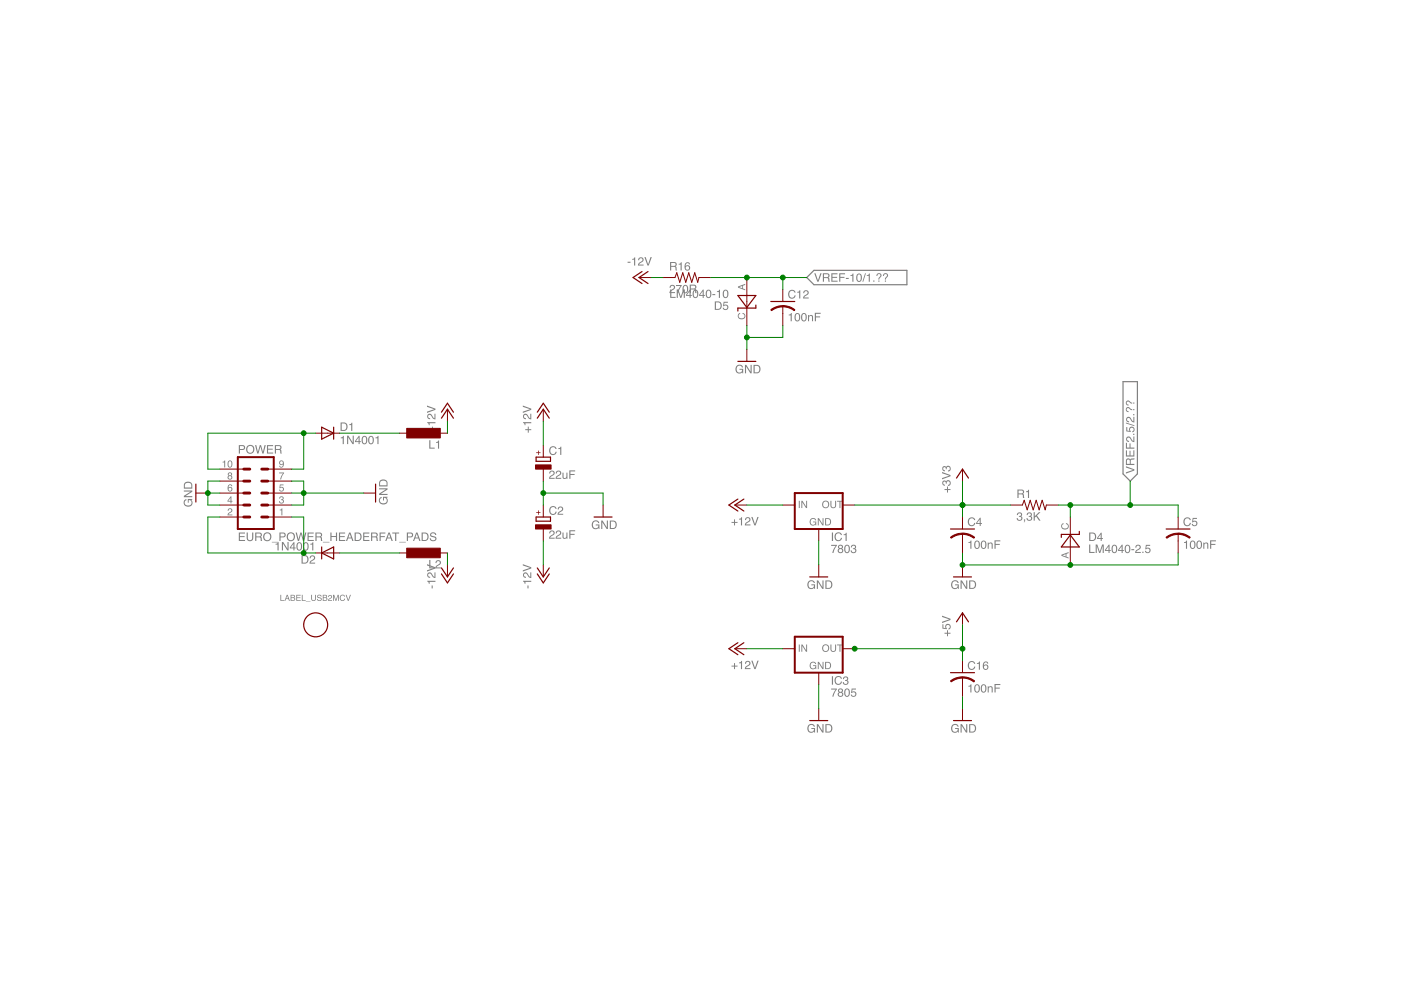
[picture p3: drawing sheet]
<svg xmlns="http://www.w3.org/2000/svg" width="297mm" height="210mm" viewBox="0 0 297 210" stroke-linecap="round" stroke-linejoin="round" font-family="sans-serif">
<g fill="#808080">
<path d="M59.4 126.1h.2v1.1h.7v.2h-.9zM60.9 126.3l-.2 .6h.4zM60.8 126.1h.2l.5 1.3h-.2l-.2-.4h-.5l-.1 .4h-.2zM61.8 126.3v.4h.3a.21 .21 0 0 0 .3-.2 .21 .21 0 0 0-.3-.2zM61.8 126.8v.4h.6l-.1-.4zM61.6 126.1l.9 .2v.2l-.1 .2 .2 .3-.2 .4h-.8zM62.8 126.1h1v.2h-.8v.4h.7v.1h-.7v.4h.8v.2h-1zM64 126.1h.2v1.1h.6v.2h-.8zM64.8 127.5l1 .1zM66 126.1h.2v.8a.33 .33 0 0 0 .3 .4 .33 .33 0 0 0 .3-.4v-.8h.2v.7a.51 .51 0 0 1-.5 .6 .51 .51 0 0 1-.5-.6zM67.4 126.2l.5-.1 .2 .2 .1 .2h-.2a.3 .3 0 0 0-.3-.3 .3 .3 0 0 0-.3 .3l.1 .1a.51 .51 0 0 1 .5 .2 .51 .51 0 0 1 .1 .5l-.6 .1-.3-.2v-.2h.2a.34 .34 0 0 0 .3 .3 .34 .34 0 0 0 .3-.3v-.1a.53 .53 0 0 1-.5-.1 .53 .53 0 0 1-.1-.6zM68.6 126.3v.4h.3a.21 .21 0 0 0 .3-.2 .21 .21 0 0 0-.3-.2zM68.6 126.8v.4h.6l-.1-.4zM68.4 126.1l.9 .2v.2l-.1 .2 .2 .3-.2 .4h-.8zM69.6 126.3a.44 .44 0 0 1 .8 .2 .44 .44 0 0 1-.5 .5l-.2 .2h.7v.2h-.9l.2-.4a.44 .44 0 0 0 .4-.2 .44 .44 0 0 0 0-.5l-.5 .3zM70.6 126.1h.3l.3 1.1 .4-1.1h.2v1.3h-.1v-1.1l-.4 1.1h-.2l-.3-1.1v1.1h-.2zM72.2 126.3l.6-.2 .4 .4-.3-.2a.47 .47 0 0 0-.7 .5 .47 .47 0 0 0 .7 .3l.1-.2h.2a.63 .63 0 0 1-1 .4 .63 .63 0 0 1 0-1zM73.3 126.1h.2l.3 1.1 .4-1.1h.2l-.5 1.3h-.2z" fill-rule="evenodd"/>
<path d="M50.6 112.9h1.3v.2h-1v.6h1v.2h-1v.6h1.1v.2h-1.4zM52.3 112.9h.2v1.1a.46 .46 0 0 0 .5 .5 .46 .46 0 0 0 .5-.5v-1.1h.2v1a.72 .72 0 0 1-.7 .8 .72 .72 0 0 1-.7-.8zM54.4 113.1v.6h.5a.31 .31 0 0 0 .4-.3 .31 .31 0 0 0-.4-.3zM54.1 112.9h.8a.49 .49 0 0 1 .6 .3 .49 .49 0 0 1-.2 .6l.2 .2 .1 .7h-.3l-.1-.6-.3-.2h-.5v.8h-.3zM55.8 113.8a.93 .93 0 0 1 1.8 0 .93 .93 0 0 1-1.8 0zM56.2 113.3a.68 .68 0 0 0 0 1 .68 .68 0 0 0 1-.2 .67 .67 0 0 0-.1-.8 .67 .67 0 0 0-.9 0zM57.6 114.9h1.4v.1h-1.4zM59.2 112.9h.8a.52 .52 0 0 1 .6 .5 .52 .52 0 0 1-.6 .5h-.5v.8h-.3zM59.5 113.1v.6h.5a.31 .31 0 0 0 .3-.3 .31 .31 0 0 0-.3-.3zM60.8 113.8a.93 .93 0 0 1 1.8 0 .93 .93 0 0 1-1.8 0zM61.2 113.3a.68 .68 0 0 0 0 1 .68 .68 0 0 0 1-.2 .67 .67 0 0 0-.1-.8 .67 .67 0 0 0-.9 0zM62.7 112.9h.2l.4 1.5 .4-1.5h.2l.5 1.5 .3-1.5h.3l-.5 1.8h-.3l-.4-1.5-.4 1.5h-.3zM65.2 112.9h1.3v.2h-1.1v.6h1v.2h-1v.6h1.1v.2h-1.3zM67.1 113.1v.6h.6a.31 .31 0 0 0 .3-.3 .31 .31 0 0 0-.3-.3zM66.9 112.9h.8a.49 .49 0 0 1 .6 .3 .49 .49 0 0 1-.3 .6l.2 .2 .2 .7h-.3l-.1-.6-.3-.2h-.6v.8h-.2zM68.5 114.9h1.3v.1h-1.3zM70 112.9h.3v.7h.9v-.7h.3v1.8h-.3v-.8h-.9v.8h-.3zM71.9 112.9h1.3v.2h-1.1v.6h1v.2h-1v.6h1.1v.2h-1.3zM74.2 113.2l-.3 .8h.5zM74 112.9h.3l.7 1.8h-.3l-.2-.5h-.7l-.2 .5h-.2zM75.4 113.1v1.4h.5a.7 .7 0 0 0 .5-.7 .7 .7 0 0 0-.5-.7zM75.2 112.9h.7a.91 .91 0 0 1 .8 .9 .91 .91 0 0 1-.8 .9h-.7zM77 112.9h1.3v.2h-1.1v.6h1v.2h-1v.6h1.1v.2h-1.3zM78.9 113.1v.6h.6a.31 .31 0 0 0 .3-.3 .31 .31 0 0 0-.3-.3zM78.7 112.9h.8a.49 .49 0 0 1 .6 .3 .49 .49 0 0 1-.3 .6l.2 .2 .2 .7h-.3l-.1-.6-.3-.2h-.6v.8h-.2zM80.5 112.9h1.2v.2h-1v.6h.9v.2h-.9v.8h-.2zM82.5 113.2l-.3 .8h.6zM82.4 112.9h.2l.7 1.8h-.3l-.2-.5h-.7l-.2 .5h-.2zM83.2 112.9h1.4v.2h-.6v1.6h-.2v-1.6h-.6zM84.7 114.9h1.3v.1h-1.3zM86.3 112.9h.8a.52 .52 0 0 1 .5 .5 .52 .52 0 0 1-.5 .5h-.6v.8h-.2zM86.5 113.1v.6h.5a.31 .31 0 0 0 .3-.3 .31 .31 0 0 0-.3-.3zM88.4 113.2l-.3 .8h.5zM88.2 112.9h.3l.7 1.8h-.3l-.2-.5h-.7l-.2 .5h-.2zM89.6 113.1v1.4h.5a.7 .7 0 0 0 .5-.7 .7 .7 0 0 0-.5-.7zM89.4 112.9h.7a.91 .91 0 0 1 .8 .9 .91 .91 0 0 1-.8 .9h-.7zM91.3 113a.7 .7 0 0 1 1.2 .4h-.2a.42 .42 0 0 0-.5-.3 .42 .42 0 0 0-.4 .4 1.45 1.45 0 0 1 1.1 .7 .73 .73 0 0 1-.7 .6 .73 .73 0 0 1-.7-.7h.2a.47 .47 0 0 0 .5 .4 .47 .47 0 0 0 .5-.4l-.1-.1a.89 .89 0 0 1-1-.7z" fill-rule="evenodd"/>
<path d="M111.4 91h.5v-.5h.2v.5h.5v.2h-.5v.5h-.2v-.5h-.5zM110.9 89.5h1.7v.2h-1.2v.5h-.2zM111 87.9a.8 .8 0 0 1 1.2 .6l.2 .2v-1h.2v1.2a1.47 1.47 0 0 1-1.1-.9 .35 .35 0 0 0-.4 .3 .35 .35 0 0 0 .4 .4v.2a.6 .6 0 0 1-.6-.4 .6 .6 0 0 1 .1-.6zM110.8 86l1.8 .6v.3l-1.8 .6v-.2l1.6-.5-1.6-.5z" fill-rule="evenodd"/>
<path d="M111.8 124.1h.3v.7h-.3zM110.9 123.1h1.7v.3h-1.2v.4h-.2zM111 121.5a.8 .8 0 0 1 1.2 .7l.2 .1v-.9h.2v1.2a1.47 1.47 0 0 1-1.1-1 .35 .35 0 0 0-.4 .3 .35 .35 0 0 0 .4 .4v.2a.6 .6 0 0 1-.6-.3 .6 .6 0 0 1 .1-.7zM110.8 119.6l1.8 .7v.2l-1.8 .7v-.3l1.6-.5-1.6-.5z" fill-rule="evenodd"/>
<path d="M80.5 105.5l.4-.1v.2a.65 .65 0 0 0-.2 .9 .65 .65 0 0 0 1 .2 .57 .57 0 0 0 .3-.7 .57 .57 0 0 0-.6-.4v.5h-.2v-.8h1v.2h-.3a.88 .88 0 0 1 .1 1.3 .88 .88 0 0 1-1.2 .1 .86 .86 0 0 1-.3-1.4zM80.4 103.5h1.8v.3l-1.5 .9h1.5v.3h-1.8v-.3l1.4-.9h-1.4zM80.8 102l-.2 .3v.6h1.4v-.4a.72 .72 0 0 0-1.2-.5zM80.6 101.8a.97 .97 0 0 1 1.6 .6v.7h-1.8v-.9z" fill-rule="evenodd"/>
<path d="M116.6 99.9a.6 .6 0 0 1 1 .3 .6 .6 0 0 1-.6 .8l-.4 .3h1v.2h-1.2a1.47 1.47 0 0 1 .9-1.1 .35 .35 0 0 0-.3-.4 .35 .35 0 0 0-.3 .4h-.3zM118 99.9a.6 .6 0 0 1 1 .3 .6 .6 0 0 1-.6 .8l-.4 .3h1v.2h-1.2a1.47 1.47 0 0 1 .9-1.1 .35 .35 0 0 0-.3-.4 .35 .35 0 0 0-.3 .4h-.3zM119.3 100.2h.2v1l.2 .2 .3-.2 .1-1h.2v1.3h-.2v-.2a.45 .45 0 0 1-.5 .2 .45 .45 0 0 1-.3-.4zM120.7 99.7h1.2v.3h-1v.5h.9v.2h-.9v.8h-.2z" fill-rule="evenodd"/>
<path d="M116.6 112.6a.6 .6 0 0 1 1 .3 .6 .6 0 0 1-.6 .7l-.4 .4h1v.2h-1.2a1.47 1.47 0 0 1 .9-1.1 .35 .35 0 0 0-.3-.4 .35 .35 0 0 0-.3 .4h-.3zM118 112.6a.6 .6 0 0 1 1 .3 .6 .6 0 0 1-.6 .7l-.4 .4h1v.2h-1.2a1.47 1.47 0 0 1 .9-1.1 .35 .35 0 0 0-.3-.4 .35 .35 0 0 0-.3 .4h-.3zM119.3 112.9h.2v1l.2 .2 .3-.2 .1-1h.2v1.3h-.2v-.2a.45 .45 0 0 1-.5 .2 .45 .45 0 0 1-.3-.4zM120.7 112.4h1.2v.2h-1v.6h.9v.2h-.9v.8h-.2z" fill-rule="evenodd"/>
<path d="M91 91h.6v-.5h.2v.5h.5v.2h-.5v.5h-.2v-.5h-.6zM90.6 89.5h1.7v.2h-1.2v.5h-.2zM90.7 87.9a.8 .8 0 0 1 1.2 .6l.2 .2v-1h.2v1.2a1.47 1.47 0 0 1-1.1-.9 .35 .35 0 0 0-.4 .3 .35 .35 0 0 0 .4 .4v.2a.6 .6 0 0 1-.6-.4 .6 .6 0 0 1 .1-.6zM90.5 86l1.8 .6v.3l-1.8 .6v-.2l1.6-.5-1.6-.5z" fill-rule="evenodd"/>
<path d="M91.5 124.1h.2v.7h-.2zM90.6 123.1h1.7v.3h-1.2v.4h-.2zM90.7 121.5a.8 .8 0 0 1 1.2 .7l.2 .1v-.9h.2v1.2a1.47 1.47 0 0 1-1.1-1 .35 .35 0 0 0-.4 .3 .35 .35 0 0 0 .4 .4v.2a.6 .6 0 0 1-.6-.3 .6 .6 0 0 1 .1-.7zM90.5 119.6l1.8 .7v.2l-1.8 .7v-.3l1.6-.5-1.6-.5z" fill-rule="evenodd"/>
<path d="M125.7 110.6a.8 .8 0 0 1 1.4 .3h-.3a.65 .65 0 0 0-.9-.2 .65 .65 0 0 0-.1 1 .57 .57 0 0 0 .6 .3 .57 .57 0 0 0 .5-.6h-.6v-.2h.8v1h-.2v-.3a.88 .88 0 0 1-1.2 .1 .88 .88 0 0 1-.1-1.2zM127.5 110.4h.3l.9 1.4v-1.4h.2v1.8h-.3l-.9-1.5v1.5h-.2zM129.5 110.6v1.4h.5a.7 .7 0 0 0 .5-.7 .7 .7 0 0 0-.5-.7zM129.3 110.4h.7a.91 .91 0 0 1 .8 .9 .91 .91 0 0 1-.8 .9h-.7z" fill-rule="evenodd"/>
<path d="M171.4 123.3a.8 .8 0 0 1 1.4 .3h-.3a.65 .65 0 0 0-.9-.2 .65 .65 0 0 0-.1 .9 .57 .57 0 0 0 .6 .4 .57 .57 0 0 0 .5-.6h-.6v-.2h.8v1h-.1l-.1-.3a.88 .88 0 0 1-1.2 .1 .88 .88 0 0 1-.1-1.2zM173.2 123.1h.3l.9 1.4v-1.4h.2v1.8h-.3l-.9-1.5v1.5h-.2zM175.2 123.3v1.3h.5a.7 .7 0 0 0 .5-.6 .7 .7 0 0 0-.5-.7zM175 123.1h.7a.91 .91 0 0 1 .8 .9 .91 .91 0 0 1-.8 .9h-.7z" fill-rule="evenodd"/>
<path d="M201.9 123.3a.8 .8 0 0 1 1.4 .3h-.3a.65 .65 0 0 0-.9-.2 .65 .65 0 0 0-.1 .9 .57 .57 0 0 0 .6 .4 .57 .57 0 0 0 .5-.6h-.6v-.2h.8v1h-.2v-.3a.88 .88 0 0 1-1.2 .1 .88 .88 0 0 1-.1-1.2zM203.7 123.1h.2l.9 1.4v-1.4h.3v1.8h-.3l-.9-1.5v1.5h-.2zM205.7 123.3v1.3h.4a.7 .7 0 0 0 .6-.6 .7 .7 0 0 0-.6-.7zM205.5 123.1h.7a.91 .91 0 0 1 .8 .9 .91 .91 0 0 1-.8 .9h-.7z" fill-rule="evenodd"/>
<path d="M205.3 114.9l.7-.3v1.8h-.3v-1.3h-.4zM206.7 114.8a.63 .63 0 0 1 .8-.1 .63 .63 0 0 1 .3 .8 .65 .65 0 0 1-.6 .9 .65 .65 0 0 1-.7-.9zM207 114.8a.96 .96 0 0 0 .1 1.4 .85 .85 0 0 0 .1-1.4zM208.1 114.8a.63 .63 0 0 1 .8-.1 .63 .63 0 0 1 .2 .8 .65 .65 0 0 1-.5 .9 .65 .65 0 0 1-.7-.9zM208.4 114.8a.96 .96 0 0 0 .1 1.4 .85 .85 0 0 0 0-1.4zM209.4 115h.2v.2a.46 .46 0 0 1 .6-.2 .46 .46 0 0 1 .3 .5v.9h-.2v-.9a.32 .32 0 0 0-.4-.3 .32 .32 0 0 0-.3 .5v.7h-.2zM210.9 114.6h1.2v.2h-1v.5h.9v.2h-.9v.9h-.2z" fill-rule="evenodd"/>
<path d="M155.6 110.1h.2v.6h.6v.2h-.6v.5h-.2v-.5h-.5v-.2h.5zM156.7 110l.6-.3v1.7h-.2v-1.2h-.4zM158.2 109.8a.6 .6 0 0 1 .9 .2 .6 .6 0 0 1-.6 .8l-.3 .4h.9v.2h-1.2a1.47 1.47 0 0 1 1-1.1 .35 .35 0 0 0-.4-.5 .35 .35 0 0 0-.3 .5h-.2zM159.3 109.6h.3l.5 1.5 .5-1.5h.3l-.7 1.8h-.3z" fill-rule="evenodd"/>
<path d="M200.3 103.7h.5v-.5h.2v.5h.5v.2h-.5v.5h-.2v-.5h-.5zM199.9 102l.3-.1 .4 .2a.58 .58 0 0 1 1 .1 .58 .58 0 0 1-.6 .8v-.2a.35 .35 0 0 0 .4-.5 .35 .35 0 0 0-.7 0v.2h-.2a.29 .29 0 0 0-.2-.4 .29 .29 0 0 0-.3 .3l.1 .3 .3 .1v.2a.58 .58 0 0 1-.6-.4 .58 .58 0 0 1 .1-.6zM199.7 100.1l1.8 .6v.3l-1.8 .6v-.2l1.6-.5-1.6-.6zM199.9 99l.3-.2 .4 .2a.58 .58 0 0 1 1 .2 .58 .58 0 0 1-.6 .8v-.3a.35 .35 0 0 0 .4-.5 .35 .35 0 0 0-.7 0v.3h-.2a.29 .29 0 0 0-.2-.4 .29 .29 0 0 0-.3 .3l.1 .3h.3v.2a.58 .58 0 0 1-.6-.3 .58 .58 0 0 1 .1-.6z" fill-rule="evenodd"/>
<path d="M215.8 108.7a.5 .5 0 0 1 .7 0 .5 .5 0 0 1 0 .8 .58 .58 0 0 1-.2 .9 .58 .58 0 0 1-.7-.6h.2a.35 .35 0 0 0 .5 .4 .35 .35 0 0 0 0-.6h-.3l.1-.2a.29 .29 0 0 0 .3-.2 .29 .29 0 0 0-.2-.4l-.3 .2-.1 .2h-.2zM217.1 110.1h.3l-.1 .5-.2 .2 .1-.4h-.1zM217.9 108.7a.5 .5 0 0 1 .7 0 .5 .5 0 0 1 0 .8 .58 .58 0 0 1-.2 .9 .58 .58 0 0 1-.8-.6h.3a.35 .35 0 0 0 .5 .4 .35 .35 0 0 0 0-.6h-.3v-.2a.29 .29 0 0 0 .4-.2 .29 .29 0 0 0-.2-.4l-.4 .2v.2h-.2zM219.2 108.6h.2v.9l.9-.9h.3l-.7 .7 .7 1.1h-.3l-.6-.9-.3 .3v.6h-.2z" fill-rule="evenodd"/>
<path d="M251 114.9l.7-.3v1.8h-.3v-1.3h-.4zM252.5 114.8a.63 .63 0 0 1 .7-.1 .63 .63 0 0 1 .3 .8 .65 .65 0 0 1-.6 .9 .65 .65 0 0 1-.6-.9zM252.7 114.8a.96 .96 0 0 0 .2 1.4 .85 .85 0 0 0 0-1.4zM253.8 114.8a.63 .63 0 0 1 .8-.1 .63 .63 0 0 1 .3 .8 .65 .65 0 0 1-.6 .9 .65 .65 0 0 1-.7-.9zM254.1 114.8a.96 .96 0 0 0 .1 1.4 .85 .85 0 0 0 .1-1.4zM255.1 115h.2v.2a.46 .46 0 0 1 .6-.2 .46 .46 0 0 1 .3 .5v.9h-.2v-.9a.32 .32 0 0 0-.4-.3 .32 .32 0 0 0-.3 .5v.7h-.2zM256.6 114.6h1.2v.2h-1v.5h.9v.2h-.9v.9h-.2z" fill-rule="evenodd"/>
<path d="M142.2 60.5a.6 .6 0 0 1 .9 .3 .6 .6 0 0 1-.6 .8l-.3 .3h.9v.2h-1.2a1.47 1.47 0 0 1 1-1.1 .35 .35 0 0 0-.4-.4 .35 .35 0 0 0-.3 .4h-.2zM143.3 60.4h1.2l-.7 1.7h-.2l.1-.5 .6-1h-1zM144.9 60.6a.63 .63 0 0 1 .8-.1 .63 .63 0 0 1 .2 .8 .65 .65 0 0 1-.6 .9 .65 .65 0 0 1-.6-.9zM145.1 60.6a.96 .96 0 0 0 .2 1.4 .85 .85 0 0 0 0-1.4zM146.5 60.6v.6h.5a.31 .31 0 0 0 .4-.3 .31 .31 0 0 0-.3-.3zM146.2 60.4h.9a.49 .49 0 0 1 .5 .3 .49 .49 0 0 1-.2 .6l.2 .2 .1 .6h-.3l-.1-.6-.3-.1h-.5v.7h-.3z" fill-rule="evenodd"/>
<path d="M133.1 55.5h.6v.2h-.6zM134 54.9l.7-.3v1.7h-.3v-1.2h-.4zM135.5 54.7a.6 .6 0 0 1 1 .3 .6 .6 0 0 1-.7 .7l-.3 .4h1v.2h-1.2a1.47 1.47 0 0 1 .9-1.1 .35 .35 0 0 0-.3-.5 .35 .35 0 0 0-.4 .5h-.2zM136.6 54.5h.3l.5 1.5 .5-1.5h.3l-.7 1.8h-.2z" fill-rule="evenodd"/>
<path d="M167.2 66.7l.7-.3v1.7h-.3v-1.2h-.4zM168.7 66.5a.63 .63 0 0 1 .7 0 .63 .63 0 0 1 .3 .7 .65 .65 0 0 1-.6 1 .65 .65 0 0 1-.6-.9zM168.9 66.6a.96 .96 0 0 0 .1 1.4 .85 .85 0 0 0 .1-1.4zM170 66.5a.63 .63 0 0 1 .8 0 .63 .63 0 0 1 .2 .7 .65 .65 0 0 1-.5 1 .65 .65 0 0 1-.7-.9zM170.3 66.6a.96 .96 0 0 0 .1 1.4 .85 .85 0 0 0 .1-1.4zM171.3 66.8h.2v.2a.46 .46 0 0 1 .6-.2 .46 .46 0 0 1 .3 .5v.8h-.2v-.8a.32 .32 0 0 0-.4-.3 .32 .32 0 0 0-.3 .4v.7h-.2zM172.8 66.3h1.2v.2h-1v.6h.9v.2h-.9v.8h-.2z" fill-rule="evenodd"/>
<path d="M156.2 77.6a.8 .8 0 0 1 1.3 .3h-.2a.65 .65 0 0 0-.9-.2 .65 .65 0 0 0-.2 .9 .57 .57 0 0 0 .7 .4 .57 .57 0 0 0 .4-.6h-.5v-.2h.8v1h-.2v-.3a.88 .88 0 0 1-1.3 .1 .88 .88 0 0 1-.1-1.2zM157.9 77.4h.3l.9 1.4v-1.4h.3v1.8h-.3l-.9-1.5v1.5h-.3zM160 77.6v1.3h.4a.7 .7 0 0 0 .6-.6 .7 .7 0 0 0-.6-.7zM159.8 77.4h.7a.91 .91 0 0 1 .7 .9 .91 .91 0 0 1-.7 .9h-.7z" fill-rule="evenodd"/>
<path d="M39.1 106l.4-.2v.3a.65 .65 0 0 0-.2 .9 .65 .65 0 0 0 1 .1 .57 .57 0 0 0 .3-.6 .57 .57 0 0 0-.6-.5v.6h-.2v-.8h1v.1l-.3 .1a.88 .88 0 0 1 .1 1.2 .88 .88 0 0 1-1.2 .1 .86 .86 0 0 1-.3-1.3zM39 104h1.8v.3l-1.5 .9h1.5v.2h-1.8v-.3l1.4-.9h-1.4zM39.4 102.5l-.2 .3v.6h1.4v-.5a.72 .72 0 0 0-1.2-.4zM39.2 102.3a.97 .97 0 0 1 1.6 .6v.7h-1.8v-1z" fill-rule="evenodd"/>
<path d="M171.4 153.7a.8 .8 0 0 1 1.4 .4h-.3a.65 .65 0 0 0-.9-.3 .65 .65 0 0 0-.1 1 .57 .57 0 0 0 .6 .4 .57 .57 0 0 0 .5-.6h-.6v-.2h.8v.9h-.1l-.1-.2a.88 .88 0 0 1-1.2 0 .88 .88 0 0 1-.1-1.2zM173.2 153.5h.3l.9 1.5v-1.5h.2v1.8h-.3l-.9-1.4v1.4h-.2zM175.2 153.7v1.4h.5a.7 .7 0 0 0 .5-.7 .7 .7 0 0 0-.5-.7zM175 153.5h.7a.91 .91 0 0 1 .8 .9 .91 .91 0 0 1-.8 .9h-.7z" fill-rule="evenodd"/>
<path d="M201.9 153.7a.8 .8 0 0 1 1.4 .4h-.3a.65 .65 0 0 0-.9-.3 .65 .65 0 0 0-.1 1 .57 .57 0 0 0 .6 .4 .57 .57 0 0 0 .5-.6h-.6v-.2h.8v.9h-.2v-.2a.88 .88 0 0 1-1.2 0 .88 .88 0 0 1-.1-1.2zM203.7 153.5h.2l.9 1.5v-1.5h.3v1.8h-.3l-.9-1.4v1.4h-.2zM205.7 153.7v1.4h.4a.7 .7 0 0 0 .6-.7 .7 .7 0 0 0-.6-.7zM205.5 153.5h.7a.91 .91 0 0 1 .8 .9 .91 .91 0 0 1-.8 .9h-.7z" fill-rule="evenodd"/>
<path d="M205.3 145.4l.7-.3v1.7h-.3v-1.2h-.4zM206.7 145.2a.63 .63 0 0 1 .8 0 .63 .63 0 0 1 .3 .7 .65 .65 0 0 1-.6 1 .65 .65 0 0 1-.7-.9zM207 145.3a.96 .96 0 0 0 .1 1.4 .85 .85 0 0 0 .1-1.4zM208.1 145.2a.63 .63 0 0 1 .8 0 .63 .63 0 0 1 .2 .7 .65 .65 0 0 1-.5 1 .65 .65 0 0 1-.7-.9zM208.4 145.3a.96 .96 0 0 0 .1 1.4 .85 .85 0 0 0 0-1.4zM209.4 145.5h.2v.2a.46 .46 0 0 1 .6-.2 .46 .46 0 0 1 .3 .5v.8h-.2v-.8a.32 .32 0 0 0-.4-.3 .32 .32 0 0 0-.3 .4v.7h-.2zM210.9 145h1.2v.2h-1v.6h.9v.2h-.9v.8h-.2z" fill-rule="evenodd"/>
<path d="M155.6 140.6h.2v.5h.6v.2h-.6v.6h-.2v-.6h-.5v-.2h.5zM156.7 140.5l.6-.4v1.8h-.2v-1.3h-.4zM158.2 140.2a.6 .6 0 0 1 .9 .3 .6 .6 0 0 1-.6 .8l-.3 .4h.9v.2h-1.2a1.47 1.47 0 0 1 1-1.1 .35 .35 0 0 0-.4-.5 .35 .35 0 0 0-.3 .4h-.2zM159.3 140.1h.3l.5 1.5 .5-1.5h.3l-.7 1.8h-.3z" fill-rule="evenodd"/>
<path d="M200.3 134.2h.5v-.6h.2v.6h.5v.2h-.5v.5h-.2v-.5h-.5zM199.8 132.4h.2v.7l.5 .1a.61 .61 0 0 1 .3-.9 .61 .61 0 0 1 .8 .4 .61 .61 0 0 1-.5 .8v-.3a.38 .38 0 0 0 .2-.5 .38 .38 0 0 0-.6-.1 .38 .38 0 0 0 .1 .6l-.1 .2-.9-.1zM199.7 130.5l1.8 .7v.2l-1.8 .7v-.3l1.6-.5-1.6-.5z" fill-rule="evenodd"/>
<path d="M176.2 115.5h1.2l-.7 1.7h-.2l.1-.5 .6-1h-1zM177.9 116a.3 .3 0 0 0 .6 0 .3 .3 0 0 0-.6 0zM177.8 116.8a.4 .4 0 0 0 .8 0 .4 .4 0 0 0-.8 0zM177.8 115.6a.5 .5 0 0 1 .7 0 .5 .5 0 0 1 0 .7 .54 .54 0 0 1 .1 .8 .54 .54 0 0 1-.8 0 .54 .54 0 0 1 .1-.8l-.2-.3zM179.2 115.7a.63 .63 0 0 1 .8-.1 .63 .63 0 0 1 .2 .8 .65 .65 0 0 1-.6 .9 .65 .65 0 0 1-.6-.9zM179.4 115.7a.96 .96 0 0 0 .2 1.4 .85 .85 0 0 0 0-1.4zM180.6 115.6a.5 .5 0 0 1 .7 0 .5 .5 0 0 1 0 .7 .58 .58 0 0 1-.1 1 .58 .58 0 0 1-.8-.6h.2a.35 .35 0 0 0 .5 .4 .35 .35 0 0 0 0-.7h-.3l.1-.2a.29 .29 0 0 0 .4-.2 .29 .29 0 0 0-.3-.3l-.3 .1-.1 .3h-.2z" fill-rule="evenodd"/>
<path d="M176.2 146h1.2l-.7 1.7h-.2l.1-.5 .6-1h-1zM177.9 146.4a.3 .3 0 0 0 .6 0 .3 .3 0 0 0-.6 0zM177.8 147.2a.4 .4 0 0 0 .8 0 .4 .4 0 0 0-.8 0zM177.8 146.1a.5 .5 0 0 1 .7-.1 .5 .5 0 0 1 0 .8 .54 .54 0 0 1 .1 .8 .54 .54 0 0 1-.8 0 .54 .54 0 0 1 .1-.8l-.2-.4zM179.2 146.1a.63 .63 0 0 1 .8 0 .63 .63 0 0 1 .2 .7 .65 .65 0 0 1-.6 1 .65 .65 0 0 1-.6-.9zM179.4 146.2a.96 .96 0 0 0 .2 1.4 .85 .85 0 0 0 0-1.4zM180.6 146h.9v.2h-.8v.5a.61 .61 0 0 1 .8 .3 .61 .61 0 0 1-.4 .8 .61 .61 0 0 1-.7-.5h.2a.38 .38 0 0 0 .6 .1 .38 .38 0 0 0 0-.6 .38 .38 0 0 0-.6 .1h-.2z" fill-rule="evenodd"/>
<path d="M72.2 92.8l.7-.4v1.8h-.2v-1.3h-.5zM73.6 92.4h.3l.9 1.4v-1.4h.2v1.8h-.3l-.9-1.5v1.5h-.2zM76 92.8l-.5 .7h.5zM76.1 92.4h.1v1.1h.3v.2h-.3v.5h-.2v-.5h-.7v-.2zM76.9 92.6a.63 .63 0 0 1 .7-.1 .63 .63 0 0 1 .3 .8 .65 .65 0 0 1-.6 .9 .65 .65 0 0 1-.6-.9zM77.1 92.7a.96 .96 0 0 0 .2 1.3 .85 .85 0 0 0 0-1.4zM78.3 92.6a.63 .63 0 0 1 .7-.1 .63 .63 0 0 1 .3 .8 .65 .65 0 0 1-.6 .9 .65 .65 0 0 1-.6-.9zM78.5 92.7a.96 .96 0 0 0 .2 1.3 .85 .85 0 0 0 0-1.4zM79.6 92.8l.7-.4v1.8h-.3v-1.3h-.4z" fill-rule="evenodd"/>
<path d="M58.4 115.3l.7-.3v1.7h-.3v-1.2h-.4zM59.8 114.9h.3l.9 1.5v-1.5h.2v1.8h-.3l-.9-1.4v1.4h-.2zM62.2 115.3l-.6 .8h.6zM62.2 115h.2v1.1h.3v.2h-.3v.4h-.2v-.4h-.8v-.2zM63 115.1a.63 .63 0 0 1 .8 0 .63 .63 0 0 1 .3 .7 .65 .65 0 0 1-.6 1 .65 .65 0 0 1-.7-.9zM63.3 115.2a.96 .96 0 0 0 .1 1.4 .85 .85 0 0 0 .1-1.4zM64.4 115.1a.63 .63 0 0 1 .8 0 .63 .63 0 0 1 .2 .7 .65 .65 0 0 1-.5 1 .65 .65 0 0 1-.7-.9zM64.7 115.2a.96 .96 0 0 0 .1 1.4 .85 .85 0 0 0 0-1.4zM65.8 115.3l.6-.3v1.7h-.2v-1.2h-.4z" fill-rule="evenodd"/>
<path d="M230.9 115.4h.3v1.6h.9v.2h-1.2zM232.3 115.4h.4l.5 1.6 .5-1.6h.3v1.8h-.2v-1.5l-.5 1.5h-.3l-.5-1.5v1.5h-.2zM235 115.8l-.5 .8h.5zM235.1 115.5h.1v1.1h.3v.2h-.3v.4h-.2v-.4h-.7v-.2zM235.9 115.7a.63 .63 0 0 1 .7-.1 .63 .63 0 0 1 .3 .8 .65 .65 0 0 1-.6 .9 .65 .65 0 0 1-.6-.9zM236.1 115.7a.96 .96 0 0 0 .2 1.4 .85 .85 0 0 0 0-1.4zM237.8 115.8l-.6 .8h.6zM237.8 115.5h.2v1.1h.3v.2h-.3v.4h-.2v-.4h-.8v-.2zM238.6 115.7a.63 .63 0 0 1 .8-.1 .63 .63 0 0 1 .3 .8 .65 .65 0 0 1-.6 .9 .65 .65 0 0 1-.7-.9zM238.9 115.7a.96 .96 0 0 0 .1 1.4 .85 .85 0 0 0 .1-1.4zM239.9 116.4h.6v.3h-.6zM240.9 115.6a.6 .6 0 0 1 1 .3 .6 .6 0 0 1-.6 .8l-.4 .3h1v.2h-1.2a1.47 1.47 0 0 1 .9-1.1 .35 .35 0 0 0-.3-.4 .35 .35 0 0 0-.4 .4h-.2zM242.2 117h.2v.2h-.2zM242.9 115.5h1v.2h-.8l-.1 .5a.61 .61 0 0 1 .9 .3 .61 .61 0 0 1-.4 .8 .61 .61 0 0 1-.7-.5h.2a.38 .38 0 0 0 .5 .2 .38 .38 0 0 0 .1-.6 .38 .38 0 0 0-.6 .1h-.2z" fill-rule="evenodd"/>
<path d="M142.1 61.4h.2v1.5h.9v.3h-1.1zM143.5 61.4h.3l.5 1.5 .6-1.5h.3v1.8h-.2v-1.6l-.5 1.6h-.3l-.5-1.6v1.6h-.2zM146.2 61.8l-.6 .7h.6zM146.2 61.4h.2v1.1h.3v.2h-.3v.5h-.2v-.5h-.8v-.2zM147 61.6a.63 .63 0 0 1 .8-.1 .63 .63 0 0 1 .2 .8 .65 .65 0 0 1-.5 .9 .65 .65 0 0 1-.7-.9zM147.3 61.7a.96 .96 0 0 0 .1 1.3 .85 .85 0 0 0 .1-1.4zM149 61.8l-.6 .7h.6zM149 61.4h.2v1.1h.3v.2h-.3v.5h-.2v-.5h-.8v-.2zM149.8 61.6a.63 .63 0 0 1 .8-.1 .63 .63 0 0 1 .2 .8 .65 .65 0 0 1-.5 .9 .65 .65 0 0 1-.7-.9zM150.1 61.7a.96 .96 0 0 0 .1 1.3 .85 .85 0 0 0 0-1.4zM151 62.4h.6v.2h-.6zM152 61.8l.6-.4v1.8h-.2v-1.3h-.4zM153.4 61.6a.63 .63 0 0 1 .8-.1 .63 .63 0 0 1 .2 .8 .65 .65 0 0 1-.5 .9 .65 .65 0 0 1-.7-.9zM153.7 61.7a.96 .96 0 0 0 .1 1.3 .85 .85 0 0 0 0-1.4z" fill-rule="evenodd"/>
<path d="M50.6 94.4h.8a.52 .52 0 0 1 .6 .5 .52 .52 0 0 1-.6 .5h-.5v.8h-.3zM50.9 94.6v.6h.5a.31 .31 0 0 0 .3-.3 .31 .31 0 0 0-.3-.3zM52.2 95.3a.93 .93 0 0 1 1.8 0 .93 .93 0 0 1-1.8 0zM52.6 94.7a.68 .68 0 0 0 0 1.1 .68 .68 0 0 0 1-.2 .67 .67 0 0 0-.1-.9 .67 .67 0 0 0-.9 0zM54.1 94.4h.2l.4 1.4 .4-1.4h.2l.4 1.4 .4-1.4h.3l-.5 1.8h-.3l-.4-1.5-.4 1.5h-.3zM56.6 94.4h1.3v.2h-1.1v.5h1v.2h-1v.7h1.1v.2h-1.3zM58.5 94.6v.6h.6a.31 .31 0 0 0 .3-.3 .31 .31 0 0 0-.3-.3zM58.3 94.4h.8a.49 .49 0 0 1 .6 .3 .49 .49 0 0 1-.3 .6l.2 .2 .2 .7h-.3l-.1-.7-.3-.1h-.6v.8h-.2z" fill-rule="evenodd"/>
<path d="M59.3 108.1l.6-.3v1.5h-.2v-1.1h-.4z" fill-rule="evenodd"/>
<path d="M59.4 105.3a.43 .43 0 0 1 .6 0 .43 .43 0 0 1 0 .6 .5 .5 0 0 1-.2 .9 .5 .5 0 0 1-.6-.5h.2a.3 .3 0 0 0 .4 .3 .3 .3 0 0 0 0-.5l-.2-.1v-.1a.25 .25 0 0 0 .3-.2 .25 .25 0 0 0-.2-.3l-.5 .3z" fill-rule="evenodd"/>
<path d="M59.3 102.7h.8v.2h-.6l-.1 .4a.52 .52 0 0 1 .8 .3 .52 .52 0 0 1-.4 .7 .52 .52 0 0 1-.6-.5h.2a.33 .33 0 0 0 .5 .2 .33 .33 0 0 0 0-.5 .33 .33 0 0 0-.5 0h-.2z" fill-rule="evenodd"/>
<path d="M48.4 107.9a.52 .52 0 0 1 .9 .2 .52 .52 0 0 1-.6 .7l-.3 .3h.9v.2h-1.1l.2-.5a.59 .59 0 0 0 .6-.8h-.4l-.1 .3h-.2z" fill-rule="evenodd"/>
<path d="M48.9 105.5l-.5 .7h.5zM48.9 105.2h.2v1h.2v.2h-.2v.3h-.2v-.3h-.7z" fill-rule="evenodd"/>
<path d="M48.4 102.9l.6-.2 .2 .4-.5-.2-.3 .5a.51 .51 0 0 1 .8 .2 .51 .51 0 0 1-.3 .7 .51 .51 0 0 1-.6-.5zM48.5 103.7a.32 .32 0 0 0 .6 0 .32 .32 0 0 0-.6 0z" fill-rule="evenodd"/>
<path d="M59.2 100.2h1l-.6 1.4h-.2l.1-.2 .5-1h-.8z" fill-rule="evenodd"/>
<path d="M59.3 97.8a.66 .66 0 0 1 .8 .1 .66 .66 0 0 1 0 .9 .46 .46 0 0 1-.5 .4 .46 .46 0 0 1-.4-.5h.2a.3 .3 0 0 0 .3 .3 .3 .3 0 0 0 .3-.4v-.2a.48 .48 0 0 1-.7 .1 .48 .48 0 0 1 0-.7zM59.4 98.1a.32 .32 0 0 0 .6 0 .32 .32 0 0 0-.6 0z" fill-rule="evenodd"/>
<path d="M48.5 100.6a.25 .25 0 0 0 .5 0 .25 .25 0 0 0-.5 0zM48.4 101.2a.35 .35 0 0 0 .7 0 .35 .35 0 0 0-.7 0zM48.4 100.3a.43 .43 0 0 1 .7-.1 .43 .43 0 0 1-.1 .7 .46 .46 0 0 1 .1 .6 .46 .46 0 0 1-.7 0 .46 .46 0 0 1 .1-.6l-.2-.3z" fill-rule="evenodd"/>
<path d="M47.2 97.9l.5-.3v1.5h-.2v-1h-.3zM48.4 97.8a.64 .64 0 0 1 .8 .1 .64 .64 0 0 1 0 .8 .53 .53 0 0 1-.7 .4 .53 .53 0 0 1-.3-.7zM48.6 97.8a.83 .83 0 0 0 .1 1.2 .7 .7 0 0 0 .1-1.2z" fill-rule="evenodd"/>
<path d="M116.6 94.9a.78 .78 0 0 1 .8-.3 .78 .78 0 0 1 .6 .6h-.2a.61 .61 0 0 0-.9-.3 .61 .61 0 0 0-.2 .9 .55 .55 0 0 0 .5 .5 .55 .55 0 0 0 .6-.5h.2a.83 .83 0 0 1-1.1 .7 .83 .83 0 0 1-.4-1.2zM118.4 95l.6-.3v1.7h-.2v-1.2h-.4z" fill-rule="evenodd"/>
<path d="M116.6 107.6a.78 .78 0 0 1 .8-.3 .78 .78 0 0 1 .6 .6h-.2a.61 .61 0 0 0-.9-.3 .61 .61 0 0 0-.2 .9 .55 .55 0 0 0 .5 .5 .55 .55 0 0 0 .6-.5h.2a.83 .83 0 0 1-1.1 .6 .83 .83 0 0 1-.4-1.1zM118.5 107.5a.6 .6 0 0 1 .9 .3 .6 .6 0 0 1-.6 .8l-.4 .3h1v.2h-1.2a1.47 1.47 0 0 1 .9-1.1 .35 .35 0 0 0-.3-.4 .35 .35 0 0 0-.3 .4h-.3z" fill-rule="evenodd"/>
<path d="M205.4 110a.78 .78 0 0 1 .8-.3 .78 .78 0 0 1 .6 .6h-.3a.61 .61 0 0 0-.8-.3 .61 .61 0 0 0-.2 .8 .55 .55 0 0 0 .5 .6 .55 .55 0 0 0 .5-.5h.3a.83 .83 0 0 1-1.1 .6 .83 .83 0 0 1-.5-1.1zM207.7 110.1l-.5 .8h.5zM207.7 109.8h.2v1.1h.3v.2h-.3v.4h-.2v-.4h-.8v-.2z" fill-rule="evenodd"/>
<path d="M216 104v.6h.5a.31 .31 0 0 0 .4-.3 .31 .31 0 0 0-.4-.3zM215.7 103.8h.8a.49 .49 0 0 1 .6 .3 .49 .49 0 0 1-.2 .6l.2 .2 .1 .7h-.3l-.1-.7-.3-.1h-.5v.8h-.3zM217.5 104.2l.7-.4v1.8h-.3v-1.3h-.4z" fill-rule="evenodd"/>
<path d="M251.1 110a.78 .78 0 0 1 .8-.3 .78 .78 0 0 1 .6 .6h-.3a.61 .61 0 0 0-.8-.3 .61 .61 0 0 0-.2 .8 .55 .55 0 0 0 .5 .6 .55 .55 0 0 0 .6-.5h.2a.83 .83 0 0 1-1.1 .6 .83 .83 0 0 1-.5-1.1zM252.9 109.8h.9v.2h-.8v.5a.61 .61 0 0 1 .8 .3 .61 .61 0 0 1-.4 .8 .61 .61 0 0 1-.7-.5h.2a.38 .38 0 0 0 .6 .2 .38 .38 0 0 0 0-.6 .38 .38 0 0 0-.6 .1l-.2-.1z" fill-rule="evenodd"/>
<path d="M91 93.3h.3v1.6h.9v.2h-1.2zM92.4 93.7l.7-.3v1.7h-.2v-1.2h-.5z" fill-rule="evenodd"/>
<path d="M91 118.7h.3v1.6h.9v.2h-1.2zM92.5 118.9a.6 .6 0 0 1 1 .3 .6 .6 0 0 1-.6 .7l-.4 .4h1v.2h-1.2a1.47 1.47 0 0 1 .9-1.1 .35 .35 0 0 0-.3-.5 .35 .35 0 0 0-.3 .5h-.3z" fill-rule="evenodd"/>
<path d="M142.3 55.8v.6h.6a.31 .31 0 0 0 .3-.3 .31 .31 0 0 0-.3-.3zM142.1 55.6h.8a.49 .49 0 0 1 .6 .3 .49 .49 0 0 1-.3 .6l.2 .2 .2 .6h-.3l-.1-.6-.3-.1h-.6v.7h-.2zM143.9 55.9l.6-.3v1.7h-.2v-1.2h-.4zM145.3 55.8l.6-.2 .4 .3v.2h-.2a.36 .36 0 0 0-.5-.3 .36 .36 0 0 0-.2 .4v.2a.58 .58 0 0 1 .9 .2 .58 .58 0 0 1-.5 .9 .58 .58 0 0 1-.6-.7zM145.4 56.8a.37 .37 0 0 0 .7 0 .37 .37 0 0 0-.7 0z" fill-rule="evenodd"/>
<path d="M167.3 61.7a.78 .78 0 0 1 .8-.2 .78 .78 0 0 1 .6 .5h-.3a.61 .61 0 0 0-.8-.3 .61 .61 0 0 0-.2 .9 .55 .55 0 0 0 .5 .5 .55 .55 0 0 0 .5-.5h.3a.83 .83 0 0 1-1.1 .7 .83 .83 0 0 1-.5-1.2zM169 61.9l.7-.4v1.8h-.3v-1.3h-.4zM170.5 61.6a.6 .6 0 0 1 1 .3 .6 .6 0 0 1-.7 .8l-.3 .4h1v.2h-1.2a1.47 1.47 0 0 1 .9-1.1 .35 .35 0 0 0-.3-.5 .35 .35 0 0 0-.4 .5h-.2z" fill-rule="evenodd"/>
<path d="M205.4 140.4a.78 .78 0 0 1 .8-.2 .78 .78 0 0 1 .6 .5h-.3a.61 .61 0 0 0-.8-.3 .61 .61 0 0 0-.2 .9 .55 .55 0 0 0 .5 .5 .55 .55 0 0 0 .5-.5h.3a.83 .83 0 0 1-1.1 .7 .83 .83 0 0 1-.5-1.2zM207.1 140.6l.7-.3v1.7h-.3v-1.2h-.4zM208.6 140.4l.6-.1 .3 .2v.2h-.2a.36 .36 0 0 0-.4-.3 .36 .36 0 0 0-.3 .5v.2a.58 .58 0 0 1 .9 .2 .58 .58 0 0 1-.4 .8 .58 .58 0 0 1-.7-.6zM208.6 141.4a.4 .4 0 0 0 .8 0 .4 .4 0 0 0-.8 0z" fill-rule="evenodd"/>
<path d="M176.4 112.9h.2v1.8h-.2zM177.1 113.1a.78 .78 0 0 1 .8-.2 .78 .78 0 0 1 .6 .5h-.2a.61 .61 0 0 0-.9-.2 .61 .61 0 0 0-.2 .8 .55 .55 0 0 0 .5 .5 .55 .55 0 0 0 .6-.5h.2a.83 .83 0 0 1-1.1 .7 .83 .83 0 0 1-.4-1.2zM178.9 113.3l.6-.3v1.7h-.2v-1.2h-.4z" fill-rule="evenodd"/>
<path d="M171.9 110a.68 .68 0 0 1 1.1 .3h-.2a.58 .58 0 0 0-1 .1 .58 .58 0 0 0 .6 .9 .45 .45 0 0 0 .5-.5h-.5v-.2h.7v.8l-.2-.2a.77 .77 0 0 1-1.1 0 .77 .77 0 0 1 .1-1.2zM173.4 109.9h.2l.8 1.2v-1.2h.2v1.5h-.2l-.8-1.2v1.2h-.2zM175.1 110v1.2h.4a.6 .6 0 0 0 .5-.6 .6 .6 0 0 0-.5-.6zM174.9 109.9h.7a.78 .78 0 0 1 .6 .7 .78 .78 0 0 1-.6 .8h-.7z" fill-rule="evenodd"/>
<path d="M169.4 106.2h.2v1.5h-.2zM169.9 106.2h.2l.8 1.2v-1.2h.2v1.5h-.2l-.8-1.2v1.2h-.2z" fill-rule="evenodd"/>
<path d="M174.3 107a.8 .8 0 0 1 1.6 0 .8 .8 0 0 1-1.6 0zM174.5 106.9a.6 .6 0 0 0 1.2 0 .6 .6 0 0 0-1.2 0zM176.1 106.2h.2v.9a.4 .4 0 0 0 .4 .5 .4 .4 0 0 0 .4-.5v-.9h.2v.8a.61 .61 0 0 1-.6 .8 .61 .61 0 0 1-.6-.8zM177.5 106.2h1.2v.2h-.5v1.3h-.2v-1.3h-.5z" fill-rule="evenodd"/>
<path d="M176.4 143.4h.2v1.8h-.2zM177.1 143.6a.78 .78 0 0 1 .8-.3 .78 .78 0 0 1 .6 .6h-.2a.61 .61 0 0 0-.9-.3 .61 .61 0 0 0-.2 .9 .55 .55 0 0 0 .5 .5 .55 .55 0 0 0 .6-.5h.2a.83 .83 0 0 1-1.1 .7 .83 .83 0 0 1-.4-1.2zM178.9 143.5a.5 .5 0 0 1 .8 0 .5 .5 0 0 1-.1 .7 .58 .58 0 0 1-.1 1 .58 .58 0 0 1-.8-.6h.2a.35 .35 0 0 0 .5 .4 .35 .35 0 0 0 0-.6h-.2v-.2a.29 .29 0 0 0 .4-.2 .29 .29 0 0 0-.3-.4l-.3 .2-.1 .2h-.2z" fill-rule="evenodd"/>
<path d="M171.9 140.5a.68 .68 0 0 1 1.1 .3h-.2a.58 .58 0 0 0-1 .1 .58 .58 0 0 0 .6 .8 .45 .45 0 0 0 .5-.5h-.5v-.2h.7v.9l-.2-.2a.77 .77 0 0 1-1.1-.1 .77 .77 0 0 1 .1-1.1zM173.4 140.3h.2l.8 1.3v-1.3h.2v1.6h-.2l-.8-1.3v1.3h-.2zM175.1 140.5v1.2h.4a.6 .6 0 0 0 .5-.6 .6 .6 0 0 0-.5-.6zM174.9 140.3h.7a.78 .78 0 0 1 .6 .8 .78 .78 0 0 1-.6 .8h-.7z" fill-rule="evenodd"/>
<path d="M169.4 136.7h.2v1.5h-.2zM169.9 136.7h.2l.8 1.2v-1.2h.2v1.5h-.2l-.8-1.3v1.3h-.2z" fill-rule="evenodd"/>
<path d="M174.3 137.4a.8 .8 0 0 1 1.6 0 .8 .8 0 0 1-1.6 0zM174.5 137.4a.6 .6 0 0 0 1.2 0 .6 .6 0 0 0-1.2 0zM176.1 136.7h.2v.9a.4 .4 0 0 0 .4 .4 .4 .4 0 0 0 .4-.4v-.9h.2v.8a.61 .61 0 0 1-.6 .7 .61 .61 0 0 1-.6-.7zM177.5 136.7h1.2v.1h-.5v1.4h-.2v-1.4h-.5z" fill-rule="evenodd"/>
<path d="M72.5 89.8v1.4h.4a.7 .7 0 0 0 .5-.7 .7 .7 0 0 0-.5-.7zM72.2 89.6h.7a.91 .91 0 0 1 .8 .9 .91 .91 0 0 1-.8 .9h-.7zM74 90l.7-.4v1.8h-.2v-1.3h-.5z" fill-rule="evenodd"/>
<path d="M64.2 117.9v1.4h.4a.7 .7 0 0 0 .6-.7 .7 .7 0 0 0-.6-.7zM63.9 117.7h.8a.91 .91 0 0 1 .7 .9 .91 .91 0 0 1-.7 .9h-.8zM65.9 117.9a.6 .6 0 0 1 .9 .2 .6 .6 0 0 1-.6 .8l-.3 .4h.9v.2h-1.2a1.47 1.47 0 0 1 1-1.1 .35 .35 0 0 0-.4-.5 .35 .35 0 0 0-.3 .5h-.2z" fill-rule="evenodd"/>
<path d="M231.2 113.1v1.4h.4a.7 .7 0 0 0 .6-.7 .7 .7 0 0 0-.6-.7zM230.9 112.9h.8a.91 .91 0 0 1 .7 .9 .91 .91 0 0 1-.7 .9h-.8zM233.4 113.3l-.6 .8h.6zM233.4 112.9h.2v1.2h.2v.2h-.2v.4h-.2v-.4h-.8v-.2z" fill-rule="evenodd"/>
<path d="M225.3 117.7l.6 .3v-.5zM225 117.6l1.6-.5v.2l-.5 .1v.6l.5 .2v.2l-1.6-.6z" fill-rule="evenodd"/>
<path d="M225.1 111.1l.4-.2v.2a.55 .55 0 0 0-.2 .8 .55 .55 0 0 0 .8 .1l.2-.1a.46 .46 0 0 0 .1-.5 .46 .46 0 0 0-.4-.3v-.2a.73 .73 0 0 1 .5 1.1 .73 .73 0 0 1-1.1 .2l-.4-.4z" fill-rule="evenodd"/>
<path d="M151.8 64.1v1.4h.4a.7 .7 0 0 0 .6-.7 .7 .7 0 0 0-.6-.7zM151.5 63.9h.8a.91 .91 0 0 1 .7 .9 .91 .91 0 0 1-.7 .9h-.8zM153.4 64h.9v.2h-.7l-.1 .5a.61 .61 0 0 1 .9 .3 .61 .61 0 0 1-.4 .8 .61 .61 0 0 1-.8-.5h.3a.38 .38 0 0 0 .5 .1 .38 .38 0 0 0 .1-.6 .38 .38 0 0 0-.6 .1h-.2z" fill-rule="evenodd"/>
<path d="M156.7 60.9l.7 .2v-.5zM156.5 60.7l1.5-.5v.2l-.5 .2v.6l.5 .1v.3l-1.5-.6z" fill-rule="evenodd"/>
<path d="M156.6 66.5l.3-.1v.2a.55 .55 0 0 0-.2 .8 .55 .55 0 0 0 .9 0h.1a.46 .46 0 0 0 .1-.5 .46 .46 0 0 0-.4-.3v-.3a.73 .73 0 0 1 .6 1.1 .73 .73 0 0 1-1.2 .2l-.4-.4z" fill-rule="evenodd"/>
</g>
<path d="M238.1 80.9h3.1v19.6l-1.6 1.5-1.5-1.5z" fill="none" stroke="#808080" stroke-width=".25"/>
<path d="M238.7 98.9l1.8 .6v.3l-1.8 .6v-.2l1.5-.6-1.5-.5zM239.1 97.5l-.2 .9h.6v-.9zM238.9 97.3l.4-.1 .3 .2 .2-.2 .7-.1v.3l-.6 .1-.2 .3v.6h.8v.2h-1.8v-1zM238.7 95.5h.2v1.1h.6v-1h.2v1h.6v-1.1h.2v1.3h-1.8zM238.7 93.9h.2v1h.6v-.9h.2v.9h.8v.2h-1.8zM238.9 92.7a.8 .8 0 0 1 1.2 .6l.2 .2v-1h.2v1.2a1.47 1.47 0 0 1-1.1-.9 .35 .35 0 0 0-.5 .3 .35 .35 0 0 0 .5 .4v.2a.6 .6 0 0 1-.6-.4 .6 .6 0 0 1 .1-.6zM240.2 92h.3v.2h-.3zM238.8 90.6h.2v.7l.5 .1a.61 .61 0 0 1 .3-.9 .61 .61 0 0 1 .8 .4 .61 .61 0 0 1-.5 .8v-.3a.38 .38 0 0 0 .1-.5 .38 .38 0 0 0-.5-.1 .38 .38 0 0 0 0 .6v.2l-.9-.1zM238.7 89.6l1.8 .6v.1l-1.8-.5zM238.9 88.5a.8 .8 0 0 1 1.2 .7l.2 .1v-.9h.2v1.2a1.47 1.47 0 0 1-1.1-1 .35 .35 0 0 0-.5 .4 .35 .35 0 0 0 .5 .3v.2a.6 .6 0 0 1-.6-.3 .6 .6 0 0 1 .1-.7zM240.2 87.8h.3v.3h-.3zM240.3 86.7h.2v.3h-.2zM238.8 86.4a.78 .78 0 0 1 1.1 .3h.2v.3l-.6-.3a.33 .33 0 0 0-.4-.2 .33 .33 0 0 0-.2 .4 .33 .33 0 0 0 .4 .3v.2a.56 .56 0 0 1-.6-.3 .56 .56 0 0 1 .1-.7zM240.3 85.3h.2v.3h-.2zM238.8 85.1a.78 .78 0 0 1 1.1 .3h.2v.2l-.6-.2a.33 .33 0 0 0-.4-.3 .33 .33 0 0 0-.2 .4 .33 .33 0 0 0 .4 .3v.2a.56 .56 0 0 1-.6-.3 .56 .56 0 0 1 .1-.6z" fill-rule="evenodd" fill="#808080"/>
<path d="M171 58.8l1.6-1.5h19.7v3.1h-19.7z" fill="none" stroke="#808080" stroke-width=".25"/>
<path d="M172.6 57.9h.3l.5 1.6 .5-1.6h.3l-.7 1.8h-.2zM174.7 58.1v.7h.6a.31 .31 0 0 0 .3-.3 .31 .31 0 0 0-.3-.4zM174.5 57.9h.8a.49 .49 0 0 1 .6 .3 .49 .49 0 0 1-.3 .7l.2 .2 .1 .6h-.3v-.6l-.3-.1h-.6v.7h-.2zM176.3 57.9h1.3v.3h-1.1v.5h1v.2h-1v.6h1.1v.2h-1.3zM177.9 57.9h1.3v.3h-1v.5h.8v.2h-.8v.8h-.3zM179.3 58.9h.7v.2h-.7zM180.3 58.3l.7-.3v1.7h-.3v-1.2h-.4zM181.7 58.2a.63 .63 0 0 1 .8-.1 .63 .63 0 0 1 .2 .8 .65 .65 0 0 1-.5 .9 .65 .65 0 0 1-.7-.9zM182 58.2a.96 .96 0 0 0 .1 1.4 .85 .85 0 0 0 0-1.4zM183.4 57.9h.2l-.6 1.8h-.2zM183.8 58.3l.6-.3v1.7h-.2v-1.2h-.4zM185.1 59.5h.3v.2h-.3zM186.2 59.5h.3v.2h-.3zM186 58.1a.54 .54 0 0 1 .8 0 .54 .54 0 0 1-.3 .9l-.1 .3h-.2l.3-.5a.33 .33 0 0 0 .2-.5 .33 .33 0 0 0-.4-.2 .33 .33 0 0 0-.3 .4h-.2zM187.6 59.5h.3v.2h-.3zM187.3 58.1a.54 .54 0 0 1 .9 0 .54 .54 0 0 1-.3 .9l-.1 .3h-.2l.2-.5a.33 .33 0 0 0 .3-.5 .33 .33 0 0 0-.4-.2 .33 .33 0 0 0-.3 .4h-.2z" fill-rule="evenodd" fill="#808080"/>
<path d="M50.4 96.9h7.6v15.3h-7.6z" fill="none" stroke="#800000" stroke-width=".42"/>
<path d="M51.7 99.5h1.3M55.5 99.5h1.3M51.7 104.5h1.3M51.7 107.1h1.3M51.7 109.6h1.3M51.7 102h1.3M55.5 104.5h1.3M55.5 107.1h1.3M55.5 109.6h1.3M55.5 102h1.3" fill="none" stroke="#800000" stroke-width=".61"/>
<g fill="none" stroke="#800000" stroke-width=".21">
<path d="M46.6 99.5h5.1M56.8 99.5h5M115.2 86.8v2.5M46.6 109.6h5.1M46.6 107.1h5.1M46.6 104.5h5.1M46.6 102h5.1M56.8 109.6h5M56.8 107.1h5M56.8 104.5h5M56.8 102h5M77.1 104.5h2.5"/>
<path d="M115.2 119.8v2.5"/>
</g>
<path d="M113.7 96.9h3v.9h-3zM113.9 88.7l1.3-1.9 1.3 1.9M113.9 87.4l1.3-1.9 1.3 1.9M79.6 102.6v3.8M113.9 120.4l1.3 1.9 1.3-1.9M113.9 121.7l1.3 1.9 1.3-1.9" fill="none" stroke="#800000" stroke-width=".25"/>
<path d="M113.7 95.9h.4v-.4h.1v.4h.4v.2h-.4v.3h-.1v-.3h-.4z" fill-rule="evenodd" fill="#800000"/>
<path d="M113.5 98.6h3.3v.9h-3.3z" fill="#800000" stroke="#800000" stroke-width=".21"/>
<path d="M115.2 94.4v2.5M115.2 99.5v2.5" fill="none" stroke="#800000" stroke-width=".21"/>
<path d="M113.7 109.6h3v.9h-3z" fill="none" stroke="#800000" stroke-width=".25"/>
<path d="M113.7 108.6h.4v-.4h.1v.4h.4v.2h-.4v.3h-.1v-.3h-.4z" fill-rule="evenodd" fill="#800000"/>
<g fill="#800000" stroke="#800000" stroke-width=".21">
<path d="M113.5 111.3h3.3v.9h-3.3z"/>
<path d="M86.2 90.8h7.1v2.1h-7.1z"/>
<path d="M86.2 116.2h7.1v2.1h-7.1z"/>
</g>
<g fill="none" stroke="#800000" stroke-width=".21">
<path d="M135.5 58.8h2.5M140.6 58.8h2.5l.4-1 .6 2.1 .7-2.1 .6 2.1 .6-2.1 .7 2.1 .6-2.1 .6 2.1 .3-1.1h2.5M158.3 58.8v10.2M158.3 74.1v2.5M166 61.4v2.5M166 64.9v4.1M66.9 91.8h5.1M84.7 91.8h2.5M92.3 91.8h2.6M94.9 86.8v2.5M204.1 99.5v2.5M41.5 104.5h2.6"/>
<path d="M66.9 117.2h5.1M84.7 117.2h2.5M92.3 117.2h2.6M94.9 119.8v2.5M115.2 107.1v2.5M115.2 112.2v2.5M127.9 107.1v2.5M155.8 107.1h2.5M166 107.1h2.5M173.6 112.2v2.5M173.6 119.8v2.5M178.7 107.1h2.5"/>
<path d="M204.1 109.6v2.6M204.1 113.2v4M204.1 119.8v2.5M214.2 107.1h2.6l.3-1 .7 2 .6-2 .7 2 .6-2 .6 2 .7-2 .6 2 .2-1h2.6M226.9 109.6v10.2M249.8 109.6v2.6M249.8 113.2v4M155.8 137.5h2.5M166 137.5h2.5M178.7 137.5h2.5M204.1 129.9v2.6M173.6 142.6v2.6"/>
<path d="M173.6 150.2v2.6M204.1 140.1v2.5M204.1 143.6v4.1M204.1 150.2v2.6"/>
</g>
<g fill="none" stroke="#800000" stroke-width=".25">
<path d="M136.1 57.6l-1.9 1.2 1.9 1.3M137.4 57.6l-1.9 1.2 1.9 1.3M156.4 76.6h3.9M156.4 62.7h3.9l-2 2.5zM160.3 64.7v.6h-3.9v.7M163.4 63.9h5.1M68.2 90.6l2.5 1.2-2.5 1.3zM70.7 90.6v2.5M93.6 88.7l1.3-1.9 1.2 1.9M93.6 87.4l1.3-1.9 1.2 1.9M41.5 102.6v3.8M68.2 117.2l2.5-1.2v2.5z"/>
<path d="M68.2 116v2.5M126 109.6h3.8M156.4 105.8l-1.9 1.3 1.9 1.3M157.7 105.8l-1.9 1.3 1.9 1.3M201.5 112.2h5.1M202.8 101.4l1.3-1.9 1.2 1.9M226.9 113.4l1.9 2.6h-3.8zM228.8 112.7v.6h-3.8v.6M247.2 112.2h5.1M93.6 120.4l1.3 1.9 1.2-1.9M93.6 121.7l1.3 1.9 1.2-1.9M156.4 136.3l-1.9 1.2 1.9 1.3"/>
<path d="M157.7 136.3l-1.9 1.2 1.9 1.3M171.7 122.3h3.8M202.2 122.3h3.8M202.8 131.8l1.3-1.9 1.2 1.9M171.7 152.8h3.8M201.5 142.6h5.1M202.2 152.8h3.8"/>
<circle cx="66.9" cy="132.5" r="2.54"/>
</g>
<g fill="#800000" stroke="#800000" stroke-width=".21">
<path d="M204.1 113l1.3 .2 1.2 .7-.1 .2-.9-.5-1.5-.3z" fill-rule="evenodd"/>
<path d="M201.5 113.9l1.2-.6 1.4-.2v.2l-1 .1-1.4 .7z" fill-rule="evenodd"/>
<path d="M249.8 113l1.3 .2 1.2 .7-.1 .2-1.4-.7-1-.1z" fill-rule="evenodd"/>
<path d="M247.2 113.9l1.2-.6 1.4-.2v.2l-1 .1-1.4 .7z" fill-rule="evenodd"/>
<path d="M166 64.8l1.3 .2 1.2 .7-.1 .2-1.4-.7-1-.2z" fill-rule="evenodd"/>
<path d="M163.4 65.7l1.2-.7 1.4-.2v.3l-1 .1-1.4 .7z" fill-rule="evenodd"/>
<path d="M204.1 143.5l1.3 .2 1.2 .7-.1 .2-.9-.5-1.5-.3z" fill-rule="evenodd"/>
<path d="M201.5 144.4l1.2-.7 1.4-.2v.3l-1.5 .3-.9 .5z" fill-rule="evenodd"/>
</g>
<path d="M168.5 104.5h10.2v7.7h-10.2zM168.5 135h10.2v7.6h-10.2z" fill="none" stroke="#800000" stroke-width=".42"/>
<g fill="none" stroke="#008000" stroke-width=".21">
<path d="M138 58.8h2.6M150.7 58.8h20.3M166 58.8v2.6M158.3 69v5.1M166 69v2.5h-7.7M64.4 91.8v7.7h-2.6M66.9 91.8h-22.8v7.7h2.5M72 91.8h12.7M94.9 89.3v2.5M115.2 89.3v5.1M44.1 104.5h2.5M46.6 102h-2.5v5.1h2.5"/>
<path d="M46.6 109.6h-2.5v7.6h22.8M61.8 102h2.6v5.1h-2.6M61.8 109.6h2.6v7.6M61.8 104.5h15.3M72 117.2h12.7M94.9 117.2v2.6M115.2 104.5h12.7v2.6M115.2 102v5.1M115.2 114.7v5.1M158.3 107.1h7.7M173.6 114.7v5.1M181.2 107.1h33"/>
<path d="M204.1 102v7.6M204.1 117.2v2.6h45.7v-2.6M224.4 107.1h25.4v2.5M226.9 107.1v2.5M239.6 102v5.1M158.3 137.5h7.7M181.2 137.5h22.9M204.1 132.5v7.6M173.6 145.2v5M204.1 147.7v2.5"/>
</g>
<g fill="#008000" stroke="#008000" stroke-width=".21">
<circle cx="64.4" cy="104.5" r=".51"/>
<circle cx="115.2" cy="104.5" r=".51"/>
<circle cx="204.1" cy="119.8" r=".51"/>
<circle cx="226.9" cy="119.8" r=".51"/>
<circle cx="158.3" cy="71.5" r=".51"/>
<circle cx="44.1" cy="104.5" r=".51"/>
<circle cx="64.4" cy="117.2" r=".51"/>
<circle cx="64.4" cy="91.8" r=".51"/>
<circle cx="204.1" cy="107.1" r=".51"/>
<circle cx="226.9" cy="107.1" r=".51"/>
<circle cx="239.6" cy="107.1" r=".51"/>
<circle cx="166" cy="58.8" r=".51"/>
<circle cx="158.3" cy="58.8" r=".51"/>
<circle cx="204.1" cy="137.5" r=".51"/>
<circle cx="181.2" cy="137.5" r=".51"/>
</g>
</svg>
